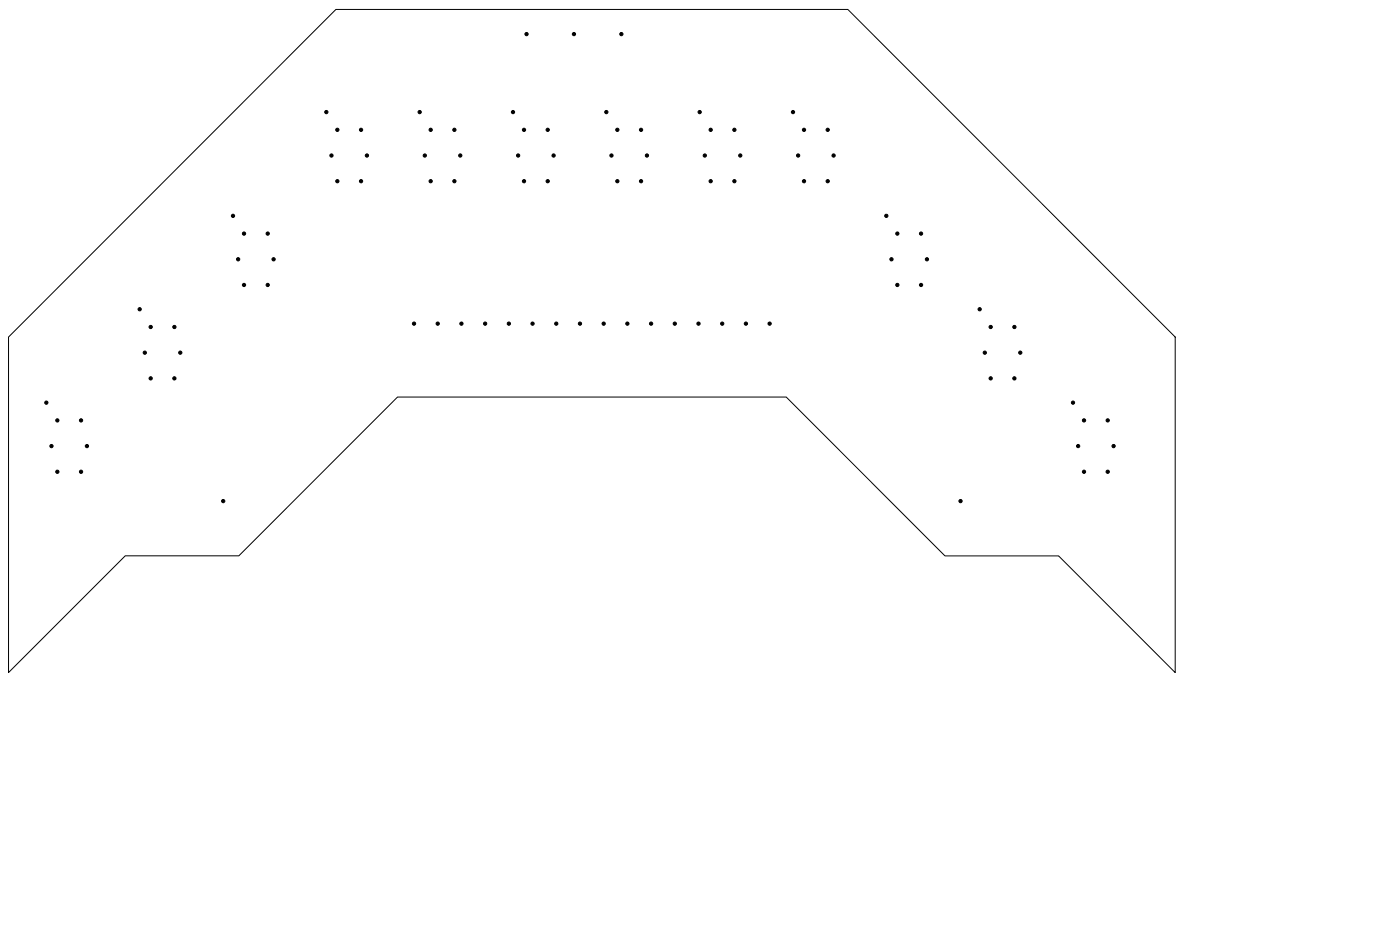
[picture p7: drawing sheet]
<svg xmlns="http://www.w3.org/2000/svg" width="150mm" height="100mm" viewBox="0 0 150 100" stroke-linecap="round" stroke-linejoin="round" font-family="sans-serif">
<path d="M36 1h54.8l35.1 35.1v35.9l-12.5-12.5h-12.2l-17-17h-41.6l-17 17h-12.2l-12.5 12.5v-35.9z" fill="none" stroke="#000" stroke-width=".11"/>
<g fill="#000" stroke="#000" stroke-width=".11">
<circle cx="35" cy="12" r=".18"/>
<circle cx="35.5" cy="16.7" r=".17"/>
<circle cx="36.1" cy="13.9" r=".17"/>
<circle cx="36.1" cy="19.4" r=".17"/>
<circle cx="38.7" cy="13.9" r=".17"/>
<circle cx="38.7" cy="19.4" r=".17"/>
<circle cx="39.3" cy="16.7" r=".17"/>
<circle cx="45" cy="12" r=".18"/>
<circle cx="45.5" cy="16.7" r=".17"/>
<circle cx="46.1" cy="13.9" r=".17"/>
<circle cx="46.1" cy="19.4" r=".17"/>
<circle cx="48.7" cy="13.9" r=".17"/>
<circle cx="48.7" cy="19.4" r=".17"/>
<circle cx="49.3" cy="16.7" r=".17"/>
<circle cx="55" cy="12" r=".17"/>
<circle cx="55.5" cy="16.7" r=".17"/>
<circle cx="56.1" cy="13.9" r=".17"/>
<circle cx="56.1" cy="19.4" r=".17"/>
<circle cx="56.4" cy="3.7" r=".18"/>
<circle cx="58.7" cy="13.9" r=".17"/>
<circle cx="58.7" cy="19.4" r=".17"/>
<circle cx="59.3" cy="16.7" r=".17"/>
<circle cx="61.5" cy="3.7" r=".18"/>
<circle cx="65" cy="12" r=".18"/>
<circle cx="65.5" cy="16.7" r=".17"/>
<circle cx="66.1" cy="13.9" r=".17"/>
<circle cx="66.1" cy="19.4" r=".17"/>
<circle cx="66.6" cy="3.7" r=".18"/>
<circle cx="68.7" cy="13.9" r=".17"/>
<circle cx="68.7" cy="19.4" r=".17"/>
<circle cx="69.3" cy="16.7" r=".17"/>
<circle cx="75" cy="12" r=".18"/>
<circle cx="75.5" cy="16.7" r=".17"/>
<circle cx="76.1" cy="13.9" r=".17"/>
<circle cx="76.1" cy="19.4" r=".17"/>
<circle cx="78.7" cy="13.9" r=".17"/>
<circle cx="78.7" cy="19.4" r=".17"/>
<circle cx="79.3" cy="16.7" r=".17"/>
<circle cx="85" cy="12" r=".18"/>
<circle cx="85.5" cy="16.7" r=".17"/>
<circle cx="86.1" cy="13.9" r=".18"/>
<circle cx="86.1" cy="19.4" r=".18"/>
<circle cx="88.7" cy="13.9" r=".18"/>
<circle cx="88.7" cy="19.4" r=".18"/>
<circle cx="89.3" cy="16.7" r=".17"/>
<circle cx="15" cy="33.1" r=".17"/>
<circle cx="15.5" cy="37.8" r=".18"/>
<circle cx="16.1" cy="35" r=".17"/>
<circle cx="18.7" cy="35" r=".17"/>
<circle cx="19.3" cy="37.8" r=".18"/>
<circle cx="25" cy="23.1" r=".17"/>
<circle cx="25.5" cy="27.8" r=".18"/>
<circle cx="26.1" cy="30.5" r=".17"/>
<circle cx="26.1" cy="25" r=".17"/>
<circle cx="28.7" cy="30.5" r=".17"/>
<circle cx="28.7" cy="25" r=".17"/>
<circle cx="29.3" cy="27.8" r=".17"/>
<circle cx="44.4" cy="34.7" r=".17"/>
<circle cx="46.9" cy="34.7" r=".17"/>
<circle cx="49.4" cy="34.7" r=".17"/>
<circle cx="52" cy="34.7" r=".17"/>
<circle cx="54.5" cy="34.7" r=".17"/>
<circle cx="57.1" cy="34.7" r=".17"/>
<circle cx="59.6" cy="34.7" r=".17"/>
<circle cx="62.1" cy="34.7" r=".17"/>
<circle cx="64.7" cy="34.7" r=".17"/>
<circle cx="67.2" cy="34.7" r=".17"/>
<circle cx="69.8" cy="34.7" r=".17"/>
<circle cx="72.3" cy="34.7" r=".17"/>
<circle cx="74.8" cy="34.7" r=".17"/>
<circle cx="77.4" cy="34.7" r=".17"/>
<circle cx="79.9" cy="34.7" r=".17"/>
<circle cx="82.5" cy="34.7" r=".17"/>
<circle cx="95" cy="23.1" r=".17"/>
<circle cx="95.5" cy="27.8" r=".17"/>
<circle cx="96.1" cy="30.5" r=".17"/>
<circle cx="96.1" cy="25" r=".17"/>
<circle cx="98.7" cy="30.5" r=".17"/>
<circle cx="98.7" cy="25" r=".17"/>
<circle cx="99.3" cy="27.8" r=".17"/>
<circle cx="105" cy="33.1" r=".17"/>
<circle cx="105.5" cy="37.8" r=".18"/>
<circle cx="106.1" cy="35" r=".17"/>
<circle cx="108.7" cy="35" r=".17"/>
<circle cx="109.3" cy="37.8" r=".18"/>
<circle cx="5" cy="43.1" r=".18"/>
<circle cx="5.5" cy="47.8" r=".18"/>
<circle cx="6.1" cy="50.5" r=".17"/>
<circle cx="6.1" cy="45" r=".17"/>
<circle cx="8.7" cy="50.5" r=".17"/>
<circle cx="8.7" cy="45" r=".17"/>
<circle cx="9.3" cy="47.8" r=".18"/>
<circle cx="16.1" cy="40.5" r=".17"/>
<circle cx="18.7" cy="40.5" r=".17"/>
<circle cx="23.9" cy="53.7" r=".17"/>
<circle cx="102.9" cy="53.7" r=".17"/>
<circle cx="106.1" cy="40.5" r=".17"/>
<circle cx="108.7" cy="40.5" r=".17"/>
<circle cx="115" cy="43.1" r=".18"/>
<circle cx="115.5" cy="47.8" r=".18"/>
<circle cx="116.1" cy="50.5" r=".17"/>
<circle cx="116.1" cy="45" r=".17"/>
<circle cx="118.7" cy="50.5" r=".17"/>
<circle cx="118.7" cy="45" r=".17"/>
<circle cx="119.3" cy="47.8" r=".18"/>
</g>
</svg>
